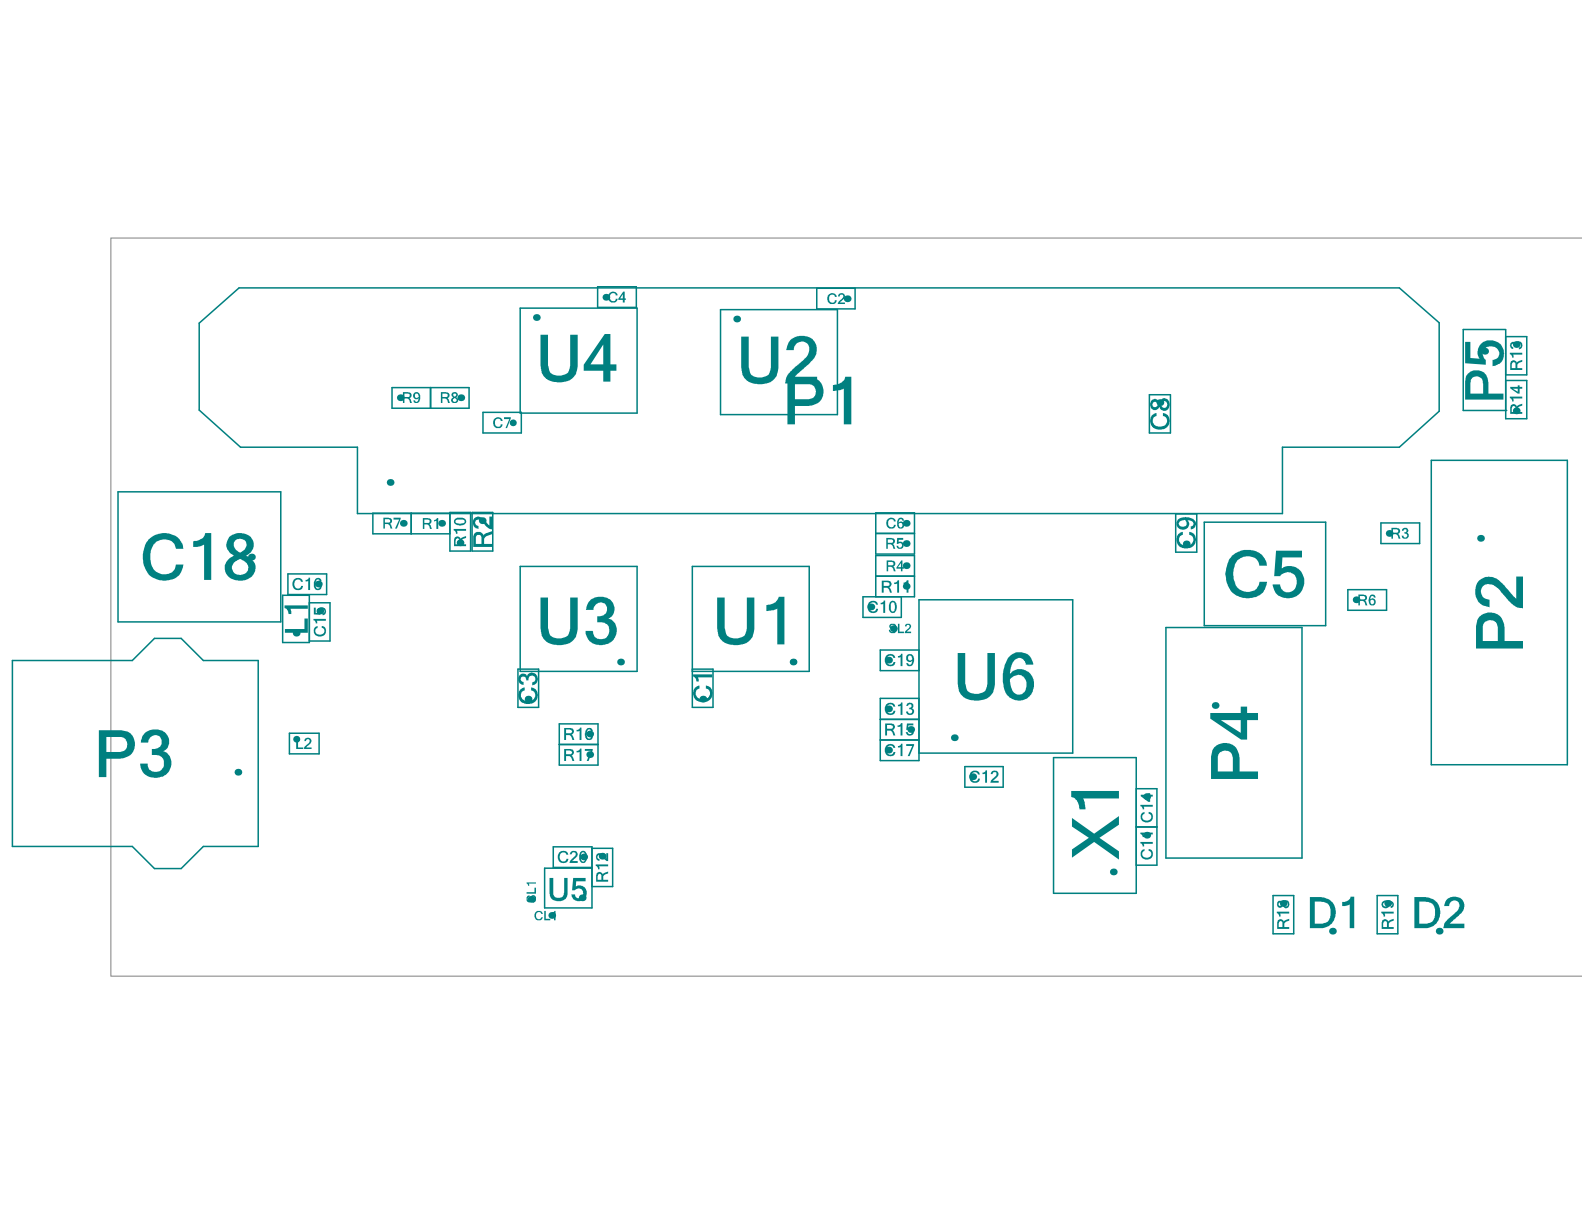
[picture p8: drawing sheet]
<svg xmlns="http://www.w3.org/2000/svg" width="279mm" height="216mm" viewBox="0 0 279 216" stroke-linecap="round" stroke-linejoin="round" font-family="sans-serif">
<path d="M279.1 42h-259.5v130.2M19.6 172.2h.1M19.6 172.2h259.5" fill="none" stroke="#808080" stroke-width=".18"/>
<g fill="#008080">
<circle cx="42" cy="136.2" r=".6"/>
<circle cx="52.2" cy="111.7" r=".6"/>
</g>
<path d="M54.6 113.1h3.6M54.6 106.3h3.6" fill="none" stroke="#008080" stroke-width=".27"/>
<g fill="#008080">
<circle cx="56.4" cy="107.8" r=".6"/>
<circle cx="68.8" cy="85.1" r=".6"/>
<circle cx="85.1" cy="91.8" r=".6"/>
</g>
<path d="M85.2 72.7v3.7" fill="none" stroke="#008080" stroke-width=".27"/>
<path d="M90.5 74.6h.1" fill="none" stroke="#008080" stroke-width="1.2"/>
<g fill="#008080">
<circle cx="93.7" cy="158.6" r=".6"/>
<circle cx="93.1" cy="123.3" r=".6"/>
</g>
<path d="M92 72.7v3.7M98.7 131.3v3.7" fill="none" stroke="#008080" stroke-width=".27"/>
<circle cx="102.7" cy="158.4" r=".6" fill="#008080"/>
<path d="M105.5 131.3v3.7" fill="none" stroke="#008080" stroke-width=".27"/>
<circle cx="104" cy="133.1" r=".6" fill="#008080"/>
<path d="M105.4 50.6v3.6" fill="none" stroke="#008080" stroke-width=".27"/>
<circle cx="109.5" cy="116.8" r=".6" fill="#008080"/>
<path d="M112.2 50.6v3.6" fill="none" stroke="#008080" stroke-width=".27"/>
<g fill="#008080">
<circle cx="124" cy="123.3" r=".6"/>
<circle cx="139.9" cy="116.8" r=".6"/>
</g>
<path d="M144.1 50.8v3.7" fill="none" stroke="#008080" stroke-width=".27"/>
<circle cx="153.6" cy="107.1" r=".6" fill="#008080"/>
<path d="M150.8 50.8v3.7M154.5 94.1v3.6M155.3 130.5v3.7" fill="none" stroke="#008080" stroke-width=".27"/>
<circle cx="156.7" cy="132.3" r=".6" fill="#008080"/>
<path d="M155.3 114.7v3.6" fill="none" stroke="#008080" stroke-width=".27"/>
<g fill="#008080">
<circle cx="156.7" cy="116.4" r=".6"/>
<circle cx="157.6" cy="110.9" r=".6"/>
</g>
<path d="M161.3 94.1v3.6M162.1 114.7v3.6M162.1 130.5v3.7" fill="none" stroke="#008080" stroke-width=".27"/>
<g fill="#008080">
<circle cx="171.6" cy="137" r=".6"/>
<circle cx="196.4" cy="153.8" r=".6"/>
<circle cx="209.2" cy="95.9" r=".6"/>
<circle cx="216.7" cy="101.2" r=".6"/>
</g>
<path d="M224.6 158h3.6M224.6 164.7h3.6" fill="none" stroke="#008080" stroke-width=".27"/>
<circle cx="226.3" cy="159.4" r=".6" fill="#008080"/>
<path d="M237.7 104v3.6" fill="none" stroke="#008080" stroke-width=".27"/>
<circle cx="239.2" cy="105.8" r=".6" fill="#008080"/>
<path d="M244.6 104v3.6" fill="none" stroke="#008080" stroke-width=".27"/>
<circle cx="253.9" cy="164.2" r=".6" fill="#008080"/>
<path d="M265.6 72.4h.1" fill="none" stroke="#008080" stroke-width=".27"/>
<g fill="#008080">
<circle cx="261.9" cy="62" r=".6"/>
<circle cx="267.4" cy="72.5" r=".6"/>
</g>
<path d="M27.2 112.6l-3.9 3.9M23.3 149.3l3.9 3.9" fill="none" stroke="#008080" stroke-width=".27"/>
<circle cx="44.4" cy="98.3" r=".6" fill="#008080"/>
<path d="M52.3 130.4h.1" fill="none" stroke="#008080" stroke-width="1.2"/>
<path d="M50.8 101.2v3.7M57.6 101.2v3.7" fill="none" stroke="#008080" stroke-width=".27"/>
<circle cx="56.2" cy="103" r=".6" fill="#008080"/>
<path d="M65.8 90.5v3.7M72.5 90.5v3.7" fill="none" stroke="#008080" stroke-width=".27"/>
<circle cx="71.1" cy="92.3" r=".6" fill="#008080"/>
<path d="M79.4 90.4v6.8" fill="none" stroke="#008080" stroke-width=".27"/>
<circle cx="77.9" cy="92.3" r=".6" fill="#008080"/>
<path d="M83 90.4v6.8M83.3 90.4v6.8M86.9 90.4v6.8M95 118v6.8" fill="none" stroke="#008080" stroke-width=".27"/>
<g fill="#008080">
<circle cx="94.6" cy="56" r=".6"/>
<circle cx="97.3" cy="161.5" r=".6"/>
</g>
<path d="M98.7 127.7v3.6M97.6 149.4v3.6M104.4 149.4v3.6" fill="none" stroke="#008080" stroke-width=".27"/>
<g fill="#008080">
<circle cx="103" cy="151.2" r=".6"/>
<circle cx="106.2" cy="151" r=".6"/>
</g>
<path d="M105.5 127.7v3.6" fill="none" stroke="#008080" stroke-width=".27"/>
<circle cx="104" cy="129.5" r=".6" fill="#008080"/>
<path d="M122.1 118v6.8M125.8 118v6.8" fill="none" stroke="#008080" stroke-width=".27"/>
<circle cx="129.9" cy="56.3" r=".6" fill="#008080"/>
<path d="M154.5 90.5v3.6M154.5 98v7.3M152.2 105.3v3.6M155.3 123.2v7.3" fill="none" stroke="#008080" stroke-width=".27"/>
<circle cx="156.7" cy="125" r=".6" fill="#008080"/>
<path d="M161.3 90.5v3.6M161.3 98v7.3M159 105.3v3.6M162.1 123.2v7.3M170.2 135.2v3.7" fill="none" stroke="#008080" stroke-width=".27"/>
<circle cx="168.3" cy="130.1" r=".6" fill="#008080"/>
<path d="M206.5 69.6v6.8M207.4 90.7v6.7M176.9 135.2v3.7M200.4 139.1v13.5M204.1 139.1v13.5" fill="none" stroke="#008080" stroke-width=".27"/>
<circle cx="204.6" cy="71" r=".6" fill="#008080"/>
<path d="M211.1 90.7v6.7M212.4 92.1v18.3" fill="none" stroke="#008080" stroke-width=".27"/>
<circle cx="214.3" cy="124.4" r=".6" fill="#008080"/>
<path d="M265.6 59.4v6.7M269.3 59.4v6.7M233.8 92.1v18.3M243.6 92.2v3.7M224.6 158v6.7M228.2 158v6.7M242.9 158v6.7M246.6 158v6.7" fill="none" stroke="#008080" stroke-width=".27"/>
<circle cx="267.4" cy="60.8" r=".6" fill="#008080"/>
<g fill="none" stroke="#008080" stroke-width=".27">
<path d="M35.1 57v15.3M91.8 54.4v18.5M112.4 54.4v18.5M127.1 54.6v18.5M147.7 54.6v18.5M253.9 56.9v15.6M258.1 58.1v14.3M265.6 58.2v15.7M63 78.9v11.7M69.1 68.4h6.9v3.6h-6.9zM75.9 68.4v3.6M82.7 68.4v3.6"/>
<path d="M226.2 78.9v11.7M269.3 67.1v6.8M20.8 86.8v22.9M49.5 86.8v22.9M65.8 94.2h6.7M65.8 90.5h6.7M91.8 99.9v18.5M112.4 99.9v18.5M122.1 99.9v18.5M142.7 99.9v18.5M252.5 81.2v53.7M276.5 81.2v53.7"/>
<path d="M2.2 116.5v32.8M27.2 112.6h4.8M35.9 116.5h9.6v32.8h-9.6M49.9 105h4.7v8.3h-4.7zM58.2 106.3v6.8M162.1 105.8v27M189.2 105.8v27M205.7 110.7v40.7M229.7 110.7v40.7M51 129.3h5.3v3.7h-5.3zM185.8 133.6v24M200.4 133.6v24"/>
<path d="M27.2 153.2h4.8M96.1 153.1v7M104.4 149.6v10.5M108.1 149.6v6.8"/>
</g>
<circle cx="70.6" cy="70.2" r=".6" fill="#008080"/>
<path d="M79.4 97.2h3.6M83.3 97.2h3.6M91.4 118h3.6M91.4 124.8h3.6" fill="none" stroke="#008080" stroke-width=".27"/>
<circle cx="81.1" cy="95.7" r=".6" fill="#008080"/>
<path d="M85.2 76.4h6.8M85.2 72.7h6.8M79.4 90.4h3.6M83.3 90.4h3.6" fill="none" stroke="#008080" stroke-width=".27"/>
<circle cx="81.3" cy="70.2" r=".6" fill="#008080"/>
<path d="M105.4 50.6h6.8M105.4 54.2h6.8M104.4 156.4h3.7M104.4 149.6h3.7" fill="none" stroke="#008080" stroke-width=".27"/>
<circle cx="106.9" cy="52.4" r=".6" fill="#008080"/>
<path d="M122.1 118h3.7M122.1 124.8h3.7M155.3 130.5h6.8M155.3 134.2h6.8M155.3 126.9h6.8" fill="none" stroke="#008080" stroke-width=".27"/>
<circle cx="160.6" cy="128.7" r=".6" fill="#008080"/>
<path d="M152.2 108.9h6.8M152.2 105.3h9.1M154.5 101.6h6.8M155.3 114.7h6.8M155.3 118.3h6.8M155.3 123.2h6.8" fill="none" stroke="#008080" stroke-width=".27"/>
<circle cx="159.8" cy="99.8" r=".6" fill="#008080"/>
<path d="M154.5 94.1h6.8M154.5 97.7h6.8" fill="none" stroke="#008080" stroke-width=".27"/>
<circle cx="159.8" cy="95.9" r=".6" fill="#008080"/>
<path d="M144.1 54.5h6.7M144.1 50.8h6.7M154.5 90.5h6.8" fill="none" stroke="#008080" stroke-width=".27"/>
<circle cx="149.4" cy="52.7" r=".6" fill="#008080"/>
<path d="M170.2 138.9h6.7M185.8 157.6h14.6M200.4 152.6h3.7M200.4 145.9h3.7" fill="none" stroke="#008080" stroke-width=".27"/>
<circle cx="202.3" cy="147.3" r=".6" fill="#008080"/>
<path d="M207.4 97.4h3.7M207.4 90.7h3.7M185.8 133.6h14.6M200.4 139.1h3.7M242.9 164.7h3.7" fill="none" stroke="#008080" stroke-width=".27"/>
<circle cx="235" cy="164.2" r=".6" fill="#008080"/>
<path d="M242.9 158h3.7" fill="none" stroke="#008080" stroke-width=".27"/>
<circle cx="244.8" cy="159.4" r=".6" fill="#008080"/>
<path d="M237.7 107.6h6.9M237.7 104h6.9" fill="none" stroke="#008080" stroke-width=".27"/>
<g fill="#008080">
<circle cx="245" cy="94.1" r=".6"/>
<circle cx="261.1" cy="95" r=".6"/>
</g>
<path d="M258.1 58.1h7.5M258.1 72.4h7.5M154.5 98h6.8M91.4 118v6.8" fill="none" stroke="#008080" stroke-width=".27"/>
<g fill="#008080">
<circle cx="159.8" cy="92.3" r=".6"/>
<circle cx="159.8" cy="103.4" r=".6"/>
</g>
<path d="M170.2 135.2h6.7" fill="none" stroke="#008080" stroke-width=".27"/>
<circle cx="202.3" cy="140.5" r=".6" fill="#008080"/>
<g fill="none" stroke="#008080" stroke-width=".27">
<path d="M91.8 54.4h20.6M127.1 54.6h20.6M253.9 56.9l-7.1-6.1h-204.6l-7.1 6.2M265.6 59.4h3.7M35.1 72.3l7.3 6.6h20.6M75.9 72h6.8M75.9 68.4h6.8M91.8 72.9h20.6M127.1 73.1h20.6M206.5 69.6h-3.8v6.8h3.8M253.9 72.5l-7.1 6.4h-20.6M265.6 73.9h3.7"/>
<path d="M265.6 67.1h3.7M265.6 66.1h3.7M20.8 86.8h28.7M63 90.6h163.2M72.5 94.2h6.9M72.5 90.5h6.9M91.8 99.9h20.6M122.1 99.9h20.6M212.4 92.1h21.4M243.6 92.2h6.8v3.7h-6.8M252.5 81.2h24M2.2 116.5h21.1"/>
<path d="M20.8 109.7h28.7M32 112.6l3.9 3.9M50.8 104.9h6.8M50.8 101.2h6.8M91.8 118.4h20.6M122.1 118.4h20.6M162.1 105.8h27.1M205.7 110.7h24M212.4 110.4h21.4M98.7 131.3h6.8M98.7 135h6.8M98.7 127.7h6.8"/>
<path d="M162.1 132.8h27.1M252.5 134.9h24M2.2 149.3h21.1M35.9 149.3l-3.9 3.9M96.1 153.1h8.3M97.6 153h6.8M97.6 149.4h6.8M205.7 151.4h24M96.1 160.1h8.3"/>
</g>
<g fill="#008080">
<path d="M87.2 73.8a.85 .85 0 0 1 1.4 .5h-.3a.53 .53 0 0 0-.7-.4 .53 .53 0 0 0-.3 .7 .55 .55 0 0 0 .2 .6 .55 .55 0 0 0 .7 0l.1-.3h.3a.8 .8 0 0 1-.6 .6 .8 .8 0 0 1-.8-.3 1.16 1.16 0 0 1 0-1.4z"/>
<path d="M88.9 73.6h1.2l-.7 1.9h-.2l.6-1.6h-.9z"/>
<path d="M146.2 51.9a.85 .85 0 0 1 1.4 .5h-.4a.53 .53 0 0 0-.6-.4 .53 .53 0 0 0-.3 .7 .54 .54 0 0 0 .3 .7 .54 .54 0 0 0 .6-.3v-.1h.4a.8 .8 0 0 1-.6 .6 .8 .8 0 0 1-.9-.3 1.16 1.16 0 0 1 .1-1.4z"/>
<path d="M148 51.8a.64 .64 0 0 1 1 .2 .64 .64 0 0 1-.4 .9l-.4 .5h.8v.2h-1.2v-.2l.4-.5a.69 .69 0 0 0 .5-.8l-.1-.1h-.4l-.1 .3h-.3z"/>
<path d="M158.3 94.9h1v.3h-.8v.4a.64 .64 0 0 1 .9 .4 .64 .64 0 0 1-.5 .8 .64 .64 0 0 1-.8-.5h.4a.36 .36 0 0 0 .5 .2 .36 .36 0 0 0 0-.6l-.4-.1-.4 .1z"/>
<path d="M93 158l.4-.1v.3a.36 .36 0 0 0-.3 .3 .36 .36 0 0 0 .3 .4l.1-.2a.56 .56 0 0 1 .3-.7 .56 .56 0 0 1 .7 .1 .71 .71 0 0 1-.6 1.1v-.2a.4 .4 0 0 0 .4-.4 .4 .4 0 0 0-.4-.4l-.1 .3a.52 .52 0 0 1-.6 .7 .52 .52 0 0 1-.3-.8z"/>
<path d="M92.9 157.4h1.4v-.8h.2v1h-1.6z"/>
<path d="M92.9 155.7h1.6v.2h-1.2v.3h-.2z"/>
<path d="M156.6 91.5a.85 .85 0 0 1 1.4 .5h-.3a.53 .53 0 0 0-.7-.4 .53 .53 0 0 0-.3 .7 .54 .54 0 0 0 .3 .7 .54 .54 0 0 0 .7-.3v-.1h.3a.8 .8 0 0 1-.6 .6 .8 .8 0 0 1-.9-.3 1.16 1.16 0 0 1 .1-1.4z"/>
<path d="M225.2 160.8h2.2v.3h-1.6l.1 .6h-.3l-.1-.4-.3-.2z"/>
<path d="M55.5 110.7l.5-.3v.4a.63 .63 0 0 0-.4 .7 .63 .63 0 0 0 .8 .4 .62 .62 0 0 0 .8-.4 .62 .62 0 0 0-.4-.7v-.4a.94 .94 0 0 1 .7 1 .94 .94 0 0 1-.8 .9h-.1a1.03 1.03 0 0 1-1.1-.4 1.03 1.03 0 0 1 0-1.2z"/>
<path d="M55.3 109.2h2.2v.3h-1.6l.1 .5h-.3l-.1-.5-.3-.1z"/>
<path d="M55.4 107.2h.3v.9h.5a.71 .71 0 0 1 .6-1 .71 .71 0 0 1 .7 .9l-.2 .4-.2 .1h-.2v-.3a.39 .39 0 0 0 .3-.6 .39 .39 0 0 0-.6-.1l-.2 .1 .1 .8h-1.1z"/>
<path d="M52.2 130.1h.4v1.7h.9v.3h-1.3z"/>
<path d="M53.8 130.3h.1a.65 .65 0 0 1 1 .2 .65 .65 0 0 1-.4 .9l-.5 .4h1v.3h-1.4a1.18 1.18 0 0 1 .7-.9 .4 .4 0 0 0 .3-.5 .4 .4 0 0 0-.4-.3l-.2 .3h-.4z"/>
<path d="M107.5 51.6a.85 .85 0 0 1 1.4 .5h-.3a.53 .53 0 0 0-.7-.4 .53 .53 0 0 0-.3 .7 .54 .54 0 0 0 .3 .7 .54 .54 0 0 0 .7-.3v-.1h.3a.8 .8 0 0 1-.6 .7 .8 .8 0 0 1-.8-.4 1.16 1.16 0 0 1 0-1.4z"/>
<path d="M156.3 131.6a.95 .95 0 0 1 .9-.4 .95 .95 0 0 1 .7 .7h-.3a.63 .63 0 0 0-.8-.4 .63 .63 0 0 0-.4 .8 .62 .62 0 0 0 .4 .8 .62 .62 0 0 0 .8-.5l.3 .1a.96 .96 0 0 1-.8 .7 .96 .96 0 0 1-.9-.4v-.1a1.41 1.41 0 0 1 .1-1.3z"/>
<path d="M158.4 131.6l.5-.1v-.3h.3v2.2h-.3v-1.6h-.5z"/>
<path d="M159.8 131.3h1.4l-.8 2.1h-.3l.8-1.8h-1.1z"/>
<path d="M156.3 115.7a.95 .95 0 0 1 .9-.3 .95 .95 0 0 1 .7 .6h-.3a.63 .63 0 0 0-.8-.3 .63 .63 0 0 0-.4 .7 .62 .62 0 0 0 .4 .8 .62 .62 0 0 0 .8-.4h.3a.96 .96 0 0 1-.8 .7 .96 .96 0 0 1-.9-.4v-.1a1.41 1.41 0 0 1 .1-1.3z"/>
<path d="M158.4 115.7l.5-.1v-.3h.3v2.2h-.3v-1.6l-.5 .1z"/>
<path d="M157 110.1h.1a.61 .61 0 0 1 .7-.1 .61 .61 0 0 1 .3 .6h-.2a.37 .37 0 0 0-.4-.4 .37 .37 0 0 0-.4 .4l.2 .1a.56 .56 0 0 1 .7 .2 .56 .56 0 0 1-.1 .7 .71 .71 0 0 1-1.1-.5h.3a.4 .4 0 0 0 .4 .4 .4 .4 0 0 0 .4-.4l-.4-.1a.53 .53 0 0 1-.6-.8z"/>
<path d="M158.4 110h.3v1.4h.7v.3h-1z"/>
<path d="M159.7 110.2a.57 .57 0 0 1 .9 0 .57 .57 0 0 1-.3 .9l-.4 .3h.8v.3h-1.1v-.3l.3-.3a.69 .69 0 0 0 .5-.8l-.2-.1a.22 .22 0 0 0-.2 0 .22 .22 0 0 0-.1 .3h-.3z"/>
<path d="M153.2 106.3a.95 .95 0 0 1 .9-.3 .95 .95 0 0 1 .8 .7h-.4a.63 .63 0 0 0-.7-.4 .63 .63 0 0 0-.5 .8 .62 .62 0 0 0 .5 .7 .62 .62 0 0 0 .7-.4h.4a.96 .96 0 0 1-.8 .7 .96 .96 0 0 1-1-.4v-.1a1.41 1.41 0 0 1 .1-1.3z"/>
<path d="M155.3 106.3l.5-.1 .1-.3h.2v2.2h-.3v-1.6l-.5 .1z"/>
<path d="M171.2 136.3a.95 .95 0 0 1 .9-.4 .95 .95 0 0 1 .7 .7h-.3a.63 .63 0 0 0-.8-.4 .63 .63 0 0 0-.4 .8 .62 .62 0 0 0 .4 .8 .62 .62 0 0 0 .8-.5l.3 .1a.96 .96 0 0 1-.7 .7 .96 .96 0 0 1-1-.4v-.1a1.41 1.41 0 0 1 .1-1.3z"/>
<path d="M173.3 136.3l.5-.2v-.2h.3v2.2h-.3v-1.6h-.5z"/>
<path d="M174.8 136.2l.2-.1a.94 .94 0 0 1 1 0 .96 .96 0 0 1-.5 1.3l-.3 .3h1v.4h-1.5l.1-.5 .4-.3a.82 .82 0 0 0 .5-1.1h-.5l-.1 .3h-.3z"/>
<path d="M76.6 91.7l.3-.1 .1-.2h.3v1.9h-.3v-1.5l-.4 .2z"/>
<path d="M69.4 91.3h1.3l-.7 1.9h-.3l.7-1.6h-1z"/>
<path d="M94.4 160.9h.1a.72 .72 0 0 1 .7-.2 .72 .72 0 0 1 .5 .5h-.2a.51 .51 0 0 0-.7-.2 .51 .51 0 0 0-.2 .7 .44 .44 0 0 0 .4 .4 .44 .44 0 0 0 .5-.3h.2a.77 .77 0 0 1-.9 .5 .77 .77 0 0 1-.5-1z"/>
<path d="M96 160.7h.3v1.4h.8v.2h-1.1z"/>
<path d="M97.4 160.9l.6-.2v1.6h-.3v-1.2h-.3z"/>
<path d="M91.7 121.7l.3-.3 .6-.1v.5a.91 .91 0 0 0-.7 1 .91 .91 0 0 0 .9 .8 1.29 1.29 0 0 0 1.5-.6 .87 .87 0 0 0-.6-1.2v-.5a1.39 1.39 0 0 1 1.1 .9 1.39 1.39 0 0 1-.3 1.4 1.76 1.76 0 0 1-3-.6l-.1-.6z"/>
<path d="M91.7 119a.77 .77 0 0 1 1.3 .3 1.02 1.02 0 0 1 1.2-.6 1.02 1.02 0 0 1 .7 1.2l-.1 .1a1.05 1.05 0 0 1-.9 .9v-.6a.61 .61 0 0 0 .5-.7 .61 .61 0 0 0-.7-.5 .61 .61 0 0 0-.5 .7v.2h-.4a.51 .51 0 0 0-.3-.6 .51 .51 0 0 0-.6 .2l-.1 .3 .2 .2 .4 .2v.5a1.05 1.05 0 0 1-.9-.7 1.05 1.05 0 0 1 .2-1.1z"/>
<path d="M83.6 91.4a1.32 1.32 0 0 1 2.1 .6l.6 .7v-1.6h.5v2.3a3.1 3.1 0 0 1-1.7-1.4 .65 .65 0 0 0-.8-.4 .65 .65 0 0 0-.5 .6l.2 .4 .4 .2-.1 .5a1.16 1.16 0 0 1-.7-1.9z"/>
<path d="M80 93.3h2.2v.3h-1.6l.1 .6h-.3v-.3l-.4-.3z"/>
<path d="M122.5 121.3l.4-.2 .5-.2v.6a.95 .95 0 0 0-.7 1.1 .95 .95 0 0 0 1.1 .7 1.67 1.67 0 0 0 1.2-.4 .89 .89 0 0 0-.5-1.4v-.6a1.39 1.39 0 0 1 1.2 1 1.39 1.39 0 0 1-.4 1.4 1.76 1.76 0 0 1-3-.6v-.6z"/>
<path d="M122.3 119h3.3v.5h-2.5l.1 .7h-.3l-.2-.5-.4-.3z"/>
<path d="M156.3 124.3a.95 .95 0 0 1 .9-.3 .95 .95 0 0 1 .7 .6h-.3a.63 .63 0 0 0-.8-.3 .63 .63 0 0 0-.4 .7 .62 .62 0 0 0 .4 .8 .62 .62 0 0 0 .8-.4h.3a.96 .96 0 0 1-.8 .7 .96 .96 0 0 1-.9-.4v-.1a1.41 1.41 0 0 1 .1-1.3z"/>
<path d="M158.4 124.3l.5-.1v-.3h.3v2.2h-.3v-1.6l-.5 .1z"/>
<path d="M160 124a.67 .67 0 0 1 .8 0 .67 .67 0 0 1 .3 .7l-.3 .2a.65 .65 0 0 1 .3 .9 .65 .65 0 0 1-.9 .2l-.4-.2v-.3h.4a.37 .37 0 0 0 .4 .3 .37 .37 0 0 0 .3-.4 .37 .37 0 0 0-.4-.3h-.1v-.3a.34 .34 0 0 0 .4-.2 .34 .34 0 0 0-.3-.4h-.2l-.1 .3h-.4z"/>
<path d="M158.3 127.9h.3l.3-.3h.3v2.1h-.3v-1.6l-.6 .1z"/>
<path d="M160 127.6h1.1v.3h-.9v.5a.73 .73 0 0 1 1 .7 .73 .73 0 0 1-1.2 .5l-.2-.5h.3a.4 .4 0 0 0 .5 .4 .4 .4 0 0 0 .2-.6l-.2-.3-.8 .1z"/>
<path d="M157.7 102.8l.4-.1 .2-.3h.3v2.1h-.3v-1.5h-.6z"/>
<path d="M159.4 102.8l.4-.2 .2-.2h.2v2.1h-.3v-1.5h-.5z"/>
<path d="M168.9 115.2h1.4v4.8a2.23 2.23 0 0 0 .8 2.2 2.28 2.28 0 0 0 2.8-.6l.3-.9v-5.5h1.3v4.8a3 3 0 0 1-1.5 3.3h-.2a4.2 4.2 0 0 1-4-.5 1.73 1.73 0 0 1-.7-1.5l-.2-.7z"/>
<path d="M201.3 150l.6-.2v.3a.63 .63 0 0 0-.4 .8 .63 .63 0 0 0 .8 .4 .62 .62 0 0 0 .8-.4 .62 .62 0 0 0-.5-.8l.1-.3a.94 .94 0 0 1 .7 .9 .94 .94 0 0 1-.9 .9 1.03 1.03 0 0 1-1.2-.4 1.03 1.03 0 0 1 0-1.2z"/>
<path d="M201.1 148.5h2.2v.3h-1.6l.1 .5h-.3l-.1-.5h-.3z"/>
<path d="M201.1 146.9h2.2v.3h-1.6l.1 .5h-.3v-.4l-.4-.2z"/>
<path d="M201.3 143.5l.6-.3v.4a.63 .63 0 0 0-.4 .7 .63 .63 0 0 0 .8 .4 .62 .62 0 0 0 .8-.4 .62 .62 0 0 0-.5-.7l.1-.4a.94 .94 0 0 1 .7 1 .94 .94 0 0 1-.9 .9 1.03 1.03 0 0 1-1.2-.4 1.03 1.03 0 0 1 0-1.2z"/>
<path d="M201.1 142h2.2v.3h-1.6l.1 .5h-.3l-.1-.5-.3-.1z"/>
<path d="M189.1 144.3l3.9 2.8 4.4-3.2v1.6l-3.5 2.3 3.5 2.4v1.4l-4.4-3.1-3.9 2.8v-1.5l3-2-3-2z"/>
<path d="M188.9 139.5h8.5v1.3h-6.4l.3 .7 .2 1.3h-1.1l-.1-.3a1.98 1.98 0 0 0-1.4-1.9z"/>
<path d="M207.8 94.2l.3-.2 .5-.2v.6a.95 .95 0 0 0-.6 1.1 .95 .95 0 0 0 1 .7 1.67 1.67 0 0 0 1.3-.4 .89 .89 0 0 0-.5-1.4v-.6a1.39 1.39 0 0 1 1.1 1 1.39 1.39 0 0 1-.3 1.4 1.76 1.76 0 0 1-3-.7l-.1-.5z"/>
<path d="M236.8 159.1l.5-.1a1.02 1.02 0 0 0 .9-.8h.7v5.5h-.8v-4.1l-.8 .2h-.5z"/>
<path d="M243.6 160.8h2.2v.3h-1.6l.1 .6h-.3v-.4l-.4-.2z"/>
<path d="M255.1 158.8a1.93 1.93 0 0 1 3.1 .3 1.96 1.96 0 0 1-.8 2.3l-1.7 1.5h2.6v.8h-3.7a3.2 3.2 0 0 1 1.6-2.2v-.1a2.51 2.51 0 0 0 1.2-1.8 .93 .93 0 0 0-1-.8 .93 .93 0 0 0-.8 1h-.9z"/>
<path d="M266.3 62.2h2.2v.4h-1.6l.1 .5h-.3v-.4l-.4-.2z"/>
<path d="M266.5 60.5l.2-.2h.3l.3 .3a.69 .69 0 0 1 1.2 0 .69 .69 0 0 1-.6 1v-.3a.38 .38 0 0 0 .3-.5 .38 .38 0 0 0-.6-.2l-.1 .2v.3h-.3a.34 .34 0 0 0-.2-.5 .34 .34 0 0 0-.4 .4l.3 .2v.4a.67 .67 0 0 1-.4-1z"/>
<path d="M25.4 129.5a2.9 2.9 0 0 1 3.9-.1 1.89 1.89 0 0 1-.6 3.1 2.18 2.18 0 0 1 1.3 3.2 2.68 2.68 0 0 1-3.2 1.4 2.41 2.41 0 0 1-2.1-2.4h1.4a1.39 1.39 0 0 0 .9 1.4 1.39 1.39 0 0 0 1.6-.5 1.47 1.47 0 0 0 .2-1.6 1.47 1.47 0 0 0-1.5-.8h-.5v-1.1a1.37 1.37 0 0 0 1.7-1.6 1.19 1.19 0 0 0-1.2-.8 1.19 1.19 0 0 0-1.1 1l-.1 .3h-1.3l.1-.1a1.81 1.81 0 0 1 .5-1.4z"/>
<path d="M50.3 111h3.4v-1.9h.6v2.5h-4z"/>
<path d="M50.2 106.8h4.1v.6h-3.1l.2 .4v.5h-.5l-.1-.5a.7 .7 0 0 0-.6-.5z"/>
<path d="M105.1 152.5h2.2v.3h-1.6v.5h-.2v-.2l-.4-.4z"/>
<path d="M105.3 150.6a1.01 1.01 0 0 1 1.4 .6l.2 .3v-1h.4v1.4a1.54 1.54 0 0 1-1.2-.9 .4 .4 0 0 0-.6-.2 .4 .4 0 0 0 0 .7l.2 .1v.3a.78 .78 0 0 1-.4-1.3z"/>
<path d="M126.5 105.4h1.3v4.8a2.23 2.23 0 0 0 .9 2.2 2.28 2.28 0 0 0 2.8-.6l.2-.9v-5.5h1.4v4.8a3 3 0 0 1-1.5 3.3h-.2a4.2 4.2 0 0 1-4-.5 1.73 1.73 0 0 1-.8-1.5l-.1-.7z"/>
<path d="M135.2 106.7h.2a1.98 1.98 0 0 0 2-1.4h1v8.4h-1.3v-6.4l-.7 .3-1.2 .2z"/>
<path d="M260.8 102.6a2.85 2.85 0 0 1 4.3 .5l2.3 2.5v-3.9h1.2v5.6a3.4 3.4 0 0 1-2.7-1.6l-.5-.6a6.4 6.4 0 0 0-1.9-1.9h-.2a1.39 1.39 0 0 0-2 .7 1.43 1.43 0 0 0 1.4 1.9v1.3a3.1 3.1 0 0 1-1.9-1 3.3 3.3 0 0 1 0-3.5z"/>
<path d="M266.3 70h2.2v.3h-1.6l.1 .5h-.3v-.4l-.4-.2z"/>
<path d="M258.4 60.3h1v2.8l1.6 .2a2.15 2.15 0 0 1 .3-2.6 2.15 2.15 0 0 1 2.6-.5 2.34 2.34 0 0 1 .7 3.9l-1.3 .5v-1.1a1.16 1.16 0 0 0 1.2-1.1 1.16 1.16 0 0 0-1.1-1.2 1.38 1.38 0 0 0-1.7 .6 1.38 1.38 0 0 0 .4 1.7v.8l-3.7-.2z"/>
<path d="M101.7 132.4h.4l.2-.4h.3v2.2h-.4v-1.6l-.5 .1z"/>
<path d="M103.2 132.1h1.4l-.8 2.1h-.3l.7-1.8h-1z"/>
<path d="M51.8 102.3a.95 .95 0 0 1 .9-.4 .95 .95 0 0 1 .7 .7h-.3a.63 .63 0 0 0-.8-.4 .63 .63 0 0 0-.4 .8 .62 .62 0 0 0 .4 .8 .62 .62 0 0 0 .8-.5l.3 .1a.96 .96 0 0 1-.7 .7 .96 .96 0 0 1-1-.4v-.1a1.41 1.41 0 0 1 .1-1.3z"/>
<path d="M53.9 102.3l.5-.1v-.3h.3v2.2h-.3v-1.6l-.5 .1z"/>
<path d="M26.2 95.2a3.8 3.8 0 0 1 6 .7l.2 .9h-1.4a2.02 2.02 0 0 0-3.1-1.4 3 3 0 0 0-1.4 3.1v.2a2.41 2.41 0 0 0 1.1 2.2 2.31 2.31 0 0 0 3.2-.5l.2-.8h1.4a2.82 2.82 0 0 1-2.9 2.8 3.6 3.6 0 0 1-3.7-1.8 5.2 5.2 0 0 1 .4-5.4z"/>
<path d="M34.1 95.5l.4-.1a2.24 2.24 0 0 0 1.6-.9l.1-.5h1.1v8.3h-1.3v-6.2l-.5 .2-1.4 .2z"/>
<path d="M96.9 154.9h.7v2.3a.97 .97 0 0 0 .6 1.2 .97 .97 0 0 0 1.2-.7l.1-2.8h.6v2.3a1.57 1.57 0 0 1-.7 1.5 1.57 1.57 0 0 1-1.6 .1 1.44 1.44 0 0 1-.9-1.6z"/>
<path d="M101.1 154.9h2.2v.6h-1.7v.9a1.31 1.31 0 0 1 1.6 .3 1.31 1.31 0 0 1 0 1.7 1.36 1.36 0 0 1-2.2 0l-.2-.6h.6a.72 .72 0 0 0 .9 .6 .72 .72 0 0 0 .5-1 .8 .8 0 0 0-.6-.7 .8 .8 0 0 0-.8 .3h-.5z"/>
<path d="M98.6 150.4a.95 .95 0 0 1 .9-.3 .95 .95 0 0 1 .7 .7h-.3a.63 .63 0 0 0-.8-.4 .63 .63 0 0 0-.4 .8 .62 .62 0 0 0 .4 .7 .62 .62 0 0 0 .8-.4l.3 .1a.96 .96 0 0 1-.7 .6 .96 .96 0 0 1-1-.4 1.41 1.41 0 0 1 .1-1.4z"/>
<path d="M100.6 150.3h.1a.66 .66 0 0 1 1-.1 .66 .66 0 0 1-.1 1l-.7 .7h1v.3h-1.5l.2-.4 .6-.6a.54 .54 0 0 0 .2-.8h-.4l-.2 .3h-.3z"/>
<path d="M101.7 128.7h.4l.2-.4h.3v2.2h-.4v-1.6l-.5 .1z"/>
<path d="M130.7 59.4h1.4v4.8a2.23 2.23 0 0 0 .8 2.2 2.28 2.28 0 0 0 2.8-.6l.3-.9v-5.5h1.3v4.8a3 3 0 0 1-1.5 3.2l-.2 .1a4.2 4.2 0 0 1-4-.5 1.73 1.73 0 0 1-.7-1.5l-.2-.7z"/>
<path d="M139.4 60a3.1 3.1 0 0 1 4.2 .2 1.96 1.96 0 0 1 .5 1.5 3 3 0 0 1-1.2 2.3l-2.7 2.5h3.9v1.1h-5.6a3.7 3.7 0 0 1 1.6-2.7l.3-.3a5.8 5.8 0 0 0 2.3-2.5 1.38 1.38 0 0 0-1.1-1.9 1.38 1.38 0 0 0-1.6 1.6h-1.3l.1-.7z"/>
<path d="M95.3 59h1.4v4.9a2.23 2.23 0 0 0 .8 2.2 2.28 2.28 0 0 0 2.8-.6l.3-1v-5.5h1.3v4.9a3 3 0 0 1-1.5 3.2l-.2 .1a4.2 4.2 0 0 1-4-.5 1.73 1.73 0 0 1-.7-1.6l-.2-.6z"/>
<path d="M217.3 98.1a4 4 0 0 1 5.6 .2l.4 .6 .2 .9h-1.3a1.87 1.87 0 0 0-2.6-1.6 2.41 2.41 0 0 0-2 2.5 3.8 3.8 0 0 0 .8 3.1 2.61 2.61 0 0 0 3.3 0l.3-.6 .2-.6h1.3a2.94 2.94 0 0 1-2.9 2.9 3.7 3.7 0 0 1-4.3-3.5 5.3 5.3 0 0 1 1-3.9z"/>
<path d="M225.1 97.1h4.6v1.2h-3.5l-.1 2a2.61 2.61 0 0 1 3.1 .2 2.61 2.61 0 0 1 .7 3.1 2.81 2.81 0 0 1-2.3 1.9 2.81 2.81 0 0 1-2.7-1.2l-.4-1.2h1.2a1.49 1.49 0 0 0 1.6 1.4 1.49 1.49 0 0 0 1.4-1.5 1.67 1.67 0 0 0-.9-1.9 1.67 1.67 0 0 0-2.1 .5h-.9z"/>
<path d="M247.4 93.3a.54 .54 0 0 1 .7-.1 .54 .54 0 0 1 .1 .8 .59 .59 0 0 1 0 .9 .59 .59 0 0 1-.9-.3l-.1-.1h.4a.31 .31 0 0 0 .3 .3 .31 .31 0 0 0 .3-.3 .31 .31 0 0 0-.3-.3l-.2-.1v-.2a.29 .29 0 0 0 .4-.1 .29 .29 0 0 0-.1-.4 .29 .29 0 0 0-.4 0v.2h-.3z"/>
<path d="M203.1 73.3l.4-.3 .5-.1v.5a.95 .95 0 0 0-.7 1.1 .95 .95 0 0 0 1.1 .7 1.67 1.67 0 0 0 1.3-.3 .89 .89 0 0 0-.6-1.5v-.5a1.39 1.39 0 0 1 1.2 .9 1.39 1.39 0 0 1-.4 1.4 1.76 1.76 0 0 1-3-.6v-.6z"/>
<path d="M95.3 105.4h1.4v4.8a2.23 2.23 0 0 0 .8 2.2 2.28 2.28 0 0 0 2.8-.6l.3-.9v-5.5h1.3v4.8a3 3 0 0 1-1.5 3.3h-.2a4.2 4.2 0 0 1-4-.5 1.73 1.73 0 0 1-.7-1.5l-.2-.7z"/>
<path d="M104.2 105.8a2.84 2.84 0 0 1 3.9 .5 1.9 1.9 0 0 1-.8 2.8 2.23 2.23 0 0 1 1 3.5 3 3 0 0 1-3.6 .9 2.31 2.31 0 0 1-1.4-2.2h1.3a1.45 1.45 0 0 0 1.2 1.4 1.45 1.45 0 0 0 1.6-1l.1-.3a1.4 1.4 0 0 0-1.6-1.6h-.6v-1.1a1.39 1.39 0 0 0 1.7-1.7 1.21 1.21 0 0 0-1.4-.7 1.21 1.21 0 0 0-.9 1.3h-1.3v-.2a2.59 2.59 0 0 1 .8-1.6z"/>
<path d="M146.9 67.9l.3-.1a1.98 1.98 0 0 0 1.9-1.3h1.1v8.4h-1.4v-6.4l-.6 .3-1.3 .2z"/>
<path d="M71.1 69.2h.8a.59 .59 0 0 1 .7 .4 .59 .59 0 0 1-.3 .7l.2 .1 .2 .7h-.4l-.1-.5-.3-.3h-.6v.8h-.2zM71.3 69.4v.6h.6a.31 .31 0 0 0 .4-.2 .31 .31 0 0 0-.4-.4z"/>
<path d="M73 69.4a.75 .75 0 0 1 .9 0 .75 .75 0 0 1 .2 .9 .69 .69 0 0 1-.3 .7 .69 .69 0 0 1-.8-.1l-.1-.3h.3a.31 .31 0 0 0 .4 .3 .31 .31 0 0 0 .2-.4l.1-.3a.61 .61 0 0 1-.9 0 .61 .61 0 0 1 0-.8zM73.2 69.6a.36 .36 0 0 0 .1 .5 .36 .36 0 0 0 .4 0 .37 .37 0 0 0 0-.5 .37 .37 0 0 0-.5 0z"/>
<path d="M156.4 98.9h.9a.55 .55 0 0 1 .6 .3 .55 .55 0 0 1-.4 .7l.3 .2 .2 .7h-.3l-.2-.6-.3-.2h-.5v.8h-.3zM156.7 99.1v.6h.5a.31 .31 0 0 0 .4-.2 .31 .31 0 0 0-.3-.4z"/>
<path d="M159 98.9h.2v1.1h.2v.3h-.2v.5h-.3v-.5h-.8v-.2zM158.9 99.3l-.5 .7h.5z"/>
<path d="M156.3 94.9h.9a.59 .59 0 0 1 .7 .4 .59 .59 0 0 1-.4 .7l.2 .1 .2 .7h-.3l-.1-.5-.4-.3h-.5v.8h-.3zM156.6 95.2v.5h.5a.31 .31 0 0 0 .4-.2 .31 .31 0 0 0-.3-.3z"/>
<path d="M158.5 91.5a.58 .58 0 0 1 .6-.1 .58 .58 0 0 1 .3 .4h-.2a.35 .35 0 0 0-.5-.2 .35 .35 0 0 0-.2 .4v.2a.61 .61 0 0 1 1 .3 .61 .61 0 0 1-.8 .7 1.16 1.16 0 0 1-.2-1.6zM158.5 92.4a.39 .39 0 0 0 .1 .5 .39 .39 0 0 0 .5 0 .4 .4 0 0 0 0-.5 .4 .4 0 0 0-.5-.1z"/>
<path d="M225.3 162.4a.64 .64 0 0 1 1.2 .1l.3-.2 .6-.2v.3l-.6 .2-.3 .3v.6h.9v.4h-2.1zM225.6 162.6l-.1 .9h.7v-.6a.35 .35 0 0 0-.2-.4 .35 .35 0 0 0-.4 .1z"/>
<path d="M225.3 159.2a.57 .57 0 0 1 1 0 .62 .62 0 0 1 .9-.3 .62 .62 0 0 1 .1 .9 .54 .54 0 0 1-.5 .4 .54 .54 0 0 1-.5-.4 .55 .55 0 0 1-.8 .3 .55 .55 0 0 1-.2-.8zM225.5 159.5a.3 .3 0 0 0 .6 0 .3 .3 0 0 0-.6 0zM226.4 159.5a.4 .4 0 0 0 .8 0 .4 .4 0 0 0-.8 0z"/>
<path d="M109.9 51.4h.3v1.2h.2v.3h-.2v.5h-.3v-.5h-.8v-.2zM109.9 51.9l-.5 .7h.5z"/>
<path d="M159.9 115.6a.74 .74 0 0 1 .9-.2 .74 .74 0 0 1 .4 .8 1.13 1.13 0 0 1-.8 1.4l-.4-.2-.2-.4h.4a.36 .36 0 0 0 .4 .2 .36 .36 0 0 0 .2-.4l.1-.2a.66 .66 0 0 1-.9 0 .66 .66 0 0 1-.1-.9zM160.2 115.7a.45 .45 0 0 0 0 .7 .45 .45 0 0 0 .7-.1 .51 .51 0 0 0-.6-.7z"/>
<path d="M157 106.2a.65 .65 0 0 1 .8-.2 .65 .65 0 0 1 .3 .7 1.36 1.36 0 0 1-.4 1.4 .93 .93 0 0 1-.9-1.3zM157.2 106.4l-.1 .3a.96 .96 0 0 0 .4 1.2 1.18 1.18 0 0 0 .4-1l-.2-.6-.2-.1z"/>
<path d="M239.6 104.9h.9a.59 .59 0 0 1 .6 .4 .59 .59 0 0 1-.3 .7l.2 .1 .2 .7h-.3l-.2-.5-.3-.3h-.5v.8h-.3zM239.9 105.1v.6h.5a.31 .31 0 0 0 .4-.2 .31 .31 0 0 0-.3-.4z"/>
<path d="M241.7 105.1a.56 .56 0 0 1 .6-.2 .56 .56 0 0 1 .4 .5h-.4a.31 .31 0 0 0-.4-.3 .31 .31 0 0 0-.2 .4v.2a.61 .61 0 0 1 1 .4 .61 .61 0 0 1-.8 .7 1.19 1.19 0 0 1-.4-1.5zM241.7 105.9v.1a.41 .41 0 0 0 .1 .4 .41 .41 0 0 0 .5 .1 .42 .42 0 0 0 .1-.5 .42 .42 0 0 0-.5-.2z"/>
<path d="M74.6 91.4h.8a.55 .55 0 0 1 .7 .4 .55 .55 0 0 1-.4 .6l.3 .2 .2 .7h-.4l-.1-.5-.3-.3h-.5v.8h-.3zM74.9 91.6v.6h.5a.31 .31 0 0 0 .4-.2 .31 .31 0 0 0-.4-.4z"/>
<path d="M67.6 91.3h.9a.59 .59 0 0 1 .7 .4 .59 .59 0 0 1-.4 .7l.2 .2 .2 .6h-.3l-.1-.5-.4-.3h-.5v.8h-.3zM67.9 91.6v.6h.5a.31 .31 0 0 0 .4-.3 .31 .31 0 0 0-.3-.3z"/>
<path d="M83.7 94.1a1.03 1.03 0 0 1 1.6 .3l.4-.4 1.1-.3v.5l-1 .4-.4 .4v.9h1.4v.6h-3.3v-1.9zM84 94.6l-.1 1.3h1v-.9a.52 .52 0 0 0-.2-.6 .52 .52 0 0 0-.7 .2z"/>
<path d="M80.2 94.9a.64 .64 0 0 1 1.1 .1l.3-.2 .6-.2v.3l-.6 .2-.3 .2v.7h.9v.3h-2.1zM80.4 95.1v.9h.6v-.6a.35 .35 0 0 0-.1-.4 .35 .35 0 0 0-.5 .1z"/>
<path d="M80.2 91.6a1.52 1.52 0 0 1 1.9 .1 .65 .65 0 0 1 0 .7 .65 .65 0 0 1-.7 .2 1.19 1.19 0 0 1-1.4-.6zM80.4 91.8v.2a.78 .78 0 0 0 .9 .4l.1-.1a.37 .37 0 0 0 .6-.3 .37 .37 0 0 0-.6-.4h-.8z"/>
<path d="M156.1 127.6h1a.63 .63 0 0 1 .7 .4 .63 .63 0 0 1-.3 .8l.2 .2 .2 .7h-.3l-.2-.6-.3-.2h-.6v.8h-.4zM156.5 127.9v.6h.6a.35 .35 0 0 0 .4-.3 .35 .35 0 0 0-.4-.3z"/>
<path d="M155.5 102.4h1a.63 .63 0 0 1 .7 .4 .63 .63 0 0 1-.3 .8l.2 .3 .2 .6h-.3l-.2-.6-.3-.2h-.6v.8h-.4zM155.9 102.7v.6h.6a.35 .35 0 0 0 .4-.3 .35 .35 0 0 0-.4-.3z"/>
<path d="M177.8 116a2.49 2.49 0 0 1 4.1 .2l.4 1h-1.4a1.17 1.17 0 0 0-1-1.1 1.17 1.17 0 0 0-1.3 .9l-.3 .8-.2 1.1a2.44 2.44 0 0 1 3-.6 2.44 2.44 0 0 1 1.3 2.6 2.69 2.69 0 0 1-2.7 2.7 2.69 2.69 0 0 1-2.7-2.7 6.7 6.7 0 0 1 .8-4.9zM178.1 119.8a3.9 3.9 0 0 0 .8 2.4 1.29 1.29 0 0 0 2.1-.9 1.68 1.68 0 0 0-1.5-2.3l-.1 .1a2.01 2.01 0 0 0-1.3 .7z"/>
<path d="M201.2 140.2h1.3v-.3h.4v.3h.4v.3h-.4v.9h-.4l-1.3-1zM201.7 140.5l.8 .6v-.6z"/>
<path d="M207.7 91.7a2.15 2.15 0 0 1 3.2 .4 .9 .9 0 0 1-.9 1.3v-.6a.5 .5 0 0 0 .5-.5 .5 .5 0 0 0-.5-.5l-.6-.1a1.06 1.06 0 0 1-.1 1.5 1.06 1.06 0 0 1-1.5-.2 1.06 1.06 0 0 1-.1-1.3zM208 92a.62 .62 0 0 0 .2 .8 .62 .62 0 0 0 .8 0 .6 .6 0 0 0 .3-.6 .6 .6 0 0 0-.5-.5z"/>
<path d="M231 158.2h1.8a2.74 2.74 0 0 1 2.8 2.8 2.74 2.74 0 0 1-2.8 2.7h-1.8zM231.9 159v3.9h.9a1.62 1.62 0 0 0 1.8-1 3.4 3.4 0 0 0-.3-2.4l-.8-.4z"/>
<path d="M243.8 162.4a.64 .64 0 0 1 1.1 .1l.3-.2 .6-.2v.3l-.6 .2-.2 .3v.6h.8v.4h-2.1zM244 162.6v.9h.6v-.6a.35 .35 0 0 0-.1-.4 .35 .35 0 0 0-.5 .1z"/>
<path d="M243.7 159.2a1.53 1.53 0 0 1 2.1 .1 .58 .58 0 0 1-.5 .8v-.3a.35 .35 0 0 0 .3-.4 .35 .35 0 0 0-.5-.2h-.2a.68 .68 0 0 1-.1 .9 .68 .68 0 0 1-1-.1l-.2-.4zM244 159.4a.43 .43 0 0 0 .2 .5 .43 .43 0 0 0 .6-.3 .43 .43 0 0 0-.2-.5z"/>
<path d="M249.5 158.2h1.8a2.74 2.74 0 0 1 2.8 2.8 2.74 2.74 0 0 1-2.8 2.7h-1.8zM250.3 159v3.9h.9a1.62 1.62 0 0 0 1.9-1 3.4 3.4 0 0 0-.4-2.4l-.8-.4z"/>
<path d="M266.5 63.8a.64 .64 0 0 1 1.1 .1l.2-.2 .7-.2v.3l-.6 .2-.3 .3v.6h.9v.4h-2.1zM266.7 64v.9h.6v-.6a.35 .35 0 0 0-.1-.4 .35 .35 0 0 0-.5 .1z"/>
<path d="M17.4 128.8h3.2a2.71 2.71 0 0 1 3 1.5 2.45 2.45 0 0 1-1.5 3.3l-.9 .2h-2.4v3.3h-1.4zM18.8 130v2.6h1.9a1.36 1.36 0 0 0 1.7-.8 1.36 1.36 0 0 0-.9-1.7z"/>
<path d="M105.2 154.1a.64 .64 0 0 1 1.1 .1l.2-.2 .8-.3v.4l-.6 .2-.3 .2v.7h.9v.3h-2.2zM105.5 154.3l-.1 .9h.7v-.6a.35 .35 0 0 0-.2-.4 .35 .35 0 0 0-.4 .1z"/>
<path d="M214.2 131.8a2.57 2.57 0 0 1 4.1 .5l.4 1.3v2.5h3.2v1.3h-8.3v-3.1a4.3 4.3 0 0 1 .6-2.5zM215.1 132.8l-.3 .6v2.7h2.7v-1.9a1.36 1.36 0 0 0-1.6-1.8l-.6 .2z"/>
<path d="M213.5 125.8h5.4v-1.2h1.1v1.2h1.9v1.2h-1.9v3.5h-1.1l-5.4-3.7zM215.3 127l3.6 2.3v-2.3z"/>
<path d="M260.9 108.8a2.57 2.57 0 0 1 4.1 .5l.4 1.3v2.5h3.2v1.3h-8.2v-3.1a4.3 4.3 0 0 1 .5-2.5zM261.8 109.8l-.3 .6v2.7h2.7v-1.9a1.36 1.36 0 0 0-1.5-1.8l-.7 .2z"/>
<path d="M266.5 71.5a.64 .64 0 0 1 1.1 .2l.3-.3 .6-.2v.3l-.6 .2-.3 .3v.7h.9v.3h-2.1zM266.7 71.7v1h.6v-.6a.35 .35 0 0 0-.1-.4 .35 .35 0 0 0-.5 0z"/>
<path d="M266.4 68.2h1.3v-.2h.3v.2h.5v.4h-.5v.8h-.3l-1.3-.9zM266.9 68.6l.8 .5v-.5z"/>
<path d="M258.9 65.9a2.21 2.21 0 0 1 3.3 .4l.3 1.1v2h2.7v1.1h-6.8v-3.1a2.22 2.22 0 0 1 .5-1.5zM259.6 66.7l-.2 .8v1.9h2.2v-1.6a1.19 1.19 0 0 0-.6-1.3 1.19 1.19 0 0 0-1.4 .2z"/>
<path d="M77.8 69.2h.8a.55 .55 0 0 1 .7 .4 .55 .55 0 0 1-.4 .6l.3 .2 .2 .7h-.4l-.1-.5-.3-.3h-.6v.8h-.2zM78 69.4v.6h.6a.31 .31 0 0 0 .4-.2 .31 .31 0 0 0-.4-.4z"/>
<path d="M79.7 69.4a.55 .55 0 0 1 .7-.2 .55 .55 0 0 1 .2 .8l-.1 .1a.56 .56 0 0 1 .2 .8 .56 .56 0 0 1-.7 .2 .51 .51 0 0 1-.5-.5 .51 .51 0 0 1 .5-.5 .55 .55 0 0 1-.3-.7zM80 69.5a.26 .26 0 0 0 0 .4 .26 .26 0 0 0 .4-.1 .26 .26 0 0 0-.1-.4zM79.9 70.6a.35 .35 0 0 0 .7 0 .35 .35 0 0 0-.7 0z"/>
<path d="M99.5 132.1h.9a.63 .63 0 0 1 .8 .4 .63 .63 0 0 1-.4 .8l.3 .3 .2 .6h-.3l-.2-.6-.3-.2h-.7v.8h-.3zM99.8 132.4v.6h.6a.35 .35 0 0 0 .5-.3 .35 .35 0 0 0-.5-.3z"/>
<path d="M55.6 102.2a.67 .67 0 0 1 .6-.2 .67 .67 0 0 1 .6 .5h-.4l-.1-.2a.41 .41 0 0 0-.5 0 .41 .41 0 0 0-.1 .5v.1a.67 .67 0 0 1 .9 0 .67 .67 0 0 1 .1 .8l-.1 .1a.72 .72 0 0 1-.9 .2 .72 .72 0 0 1-.3-.8v-.5zM55.6 103.4a.41 .41 0 0 0 .8 0 .41 .41 0 0 0-.8 0z"/>
<path d="M40.4 94.7a3 3 0 0 1 3.9 .1 1.88 1.88 0 0 1 .5 1.3l-.2 .7a1.97 1.97 0 0 1-1.2 1.2 2.64 2.64 0 0 1 1.7 2.3 2.78 2.78 0 0 1-3.7 2 2.15 2.15 0 0 1-1.8-1.9 2.15 2.15 0 0 1 1.4-2.2l.2-.2a2.08 2.08 0 0 1-.8-3.3zM41.4 95.3a1.35 1.35 0 0 0 1.1 2.1 1.28 1.28 0 0 0 .6-2.2l-.9-.2zM41.2 99.2a1.34 1.34 0 0 0 0 1.8 1.34 1.34 0 0 0 1.7 .3 1.2 1.2 0 0 0 .9-1 1.2 1.2 0 0 0-.6-1.2l-.9-.5z"/>
<path d="M102.4 150.3a.65 .65 0 0 1 .7-.2 .65 .65 0 0 1 .4 .7 1.36 1.36 0 0 1-.5 1.4 .93 .93 0 0 1-.8-1.3zM102.6 150.5l-.1 .3a.96 .96 0 0 0 .4 1.2 1.18 1.18 0 0 0 .3-1l-.2-.6-.2-.1z"/>
<path d="M99.5 128.4h.9a.63 .63 0 0 1 .8 .4 .63 .63 0 0 1-.4 .8l.3 .3 .2 .6h-.3l-.2-.6-.3-.2h-.7v.8h-.3zM99.8 128.7v.6h.6a.35 .35 0 0 0 .5-.3 .35 .35 0 0 0-.5-.3z"/>
<path d="M103.5 128.5a.65 .65 0 0 1 1.1 .4h-.4a.34 .34 0 0 0-.4-.2 .34 .34 0 0 0-.2 .4l-.1 .2a.69 .69 0 0 1 1.1 .5 .69 .69 0 0 1-.9 .7h-.1a1.38 1.38 0 0 1-.1-2zM103.5 129.6a.48 .48 0 0 0 .1 .5 .48 .48 0 0 0 .6 .1 .45 .45 0 0 0 0-.7 .45 .45 0 0 0-.7 .1z"/>
<path d="M106.7 58.9h1v5.4h1v1.1h-1v1.9h-1.3v-1.9h-3.4v-1.1zM106.4 60.8l-2.2 3.5h2.2z"/>
<path d="M245.4 93.1h.9a.59 .59 0 0 1 .7 .4 .59 .59 0 0 1-.4 .7l.2 .2 .2 .6h-.3l-.1-.5-.4-.3h-.5v.8h-.3zM245.7 93.4v.6h.5a.31 .31 0 0 0 .4-.3 .31 .31 0 0 0-.3-.3z"/>
<path d="M203 70.8a.86 .86 0 0 1 1.5 .1 .94 .94 0 0 1 1.2-.6 .94 .94 0 0 1 .6 1.1v.1a.95 .95 0 0 1-.8 .9 .95 .95 0 0 1-1-.6 .84 .84 0 0 1-1.1 .5 .84 .84 0 0 1-.5-1zM203.3 71.1a.47 .47 0 0 0 .2 .7 .47 .47 0 0 0 .7-.3 .47 .47 0 0 0-.5-.6zM205 70.9a.58 .58 0 0 0-.1 .9 .58 .58 0 0 0 .9-.1 .58 .58 0 0 0-.3-.9h-.2z"/>
<path d="M138.9 66.6h3.1a2.71 2.71 0 0 1 3.1 1.4 2.45 2.45 0 0 1-1.6 3.4l-.8 .2h-2.5v3.3h-1.3zM140.2 67.8v2.6h1.9a1.36 1.36 0 0 0 1.7-.9 1.36 1.36 0 0 0-.8-1.7z"/>
</g>
</svg>
